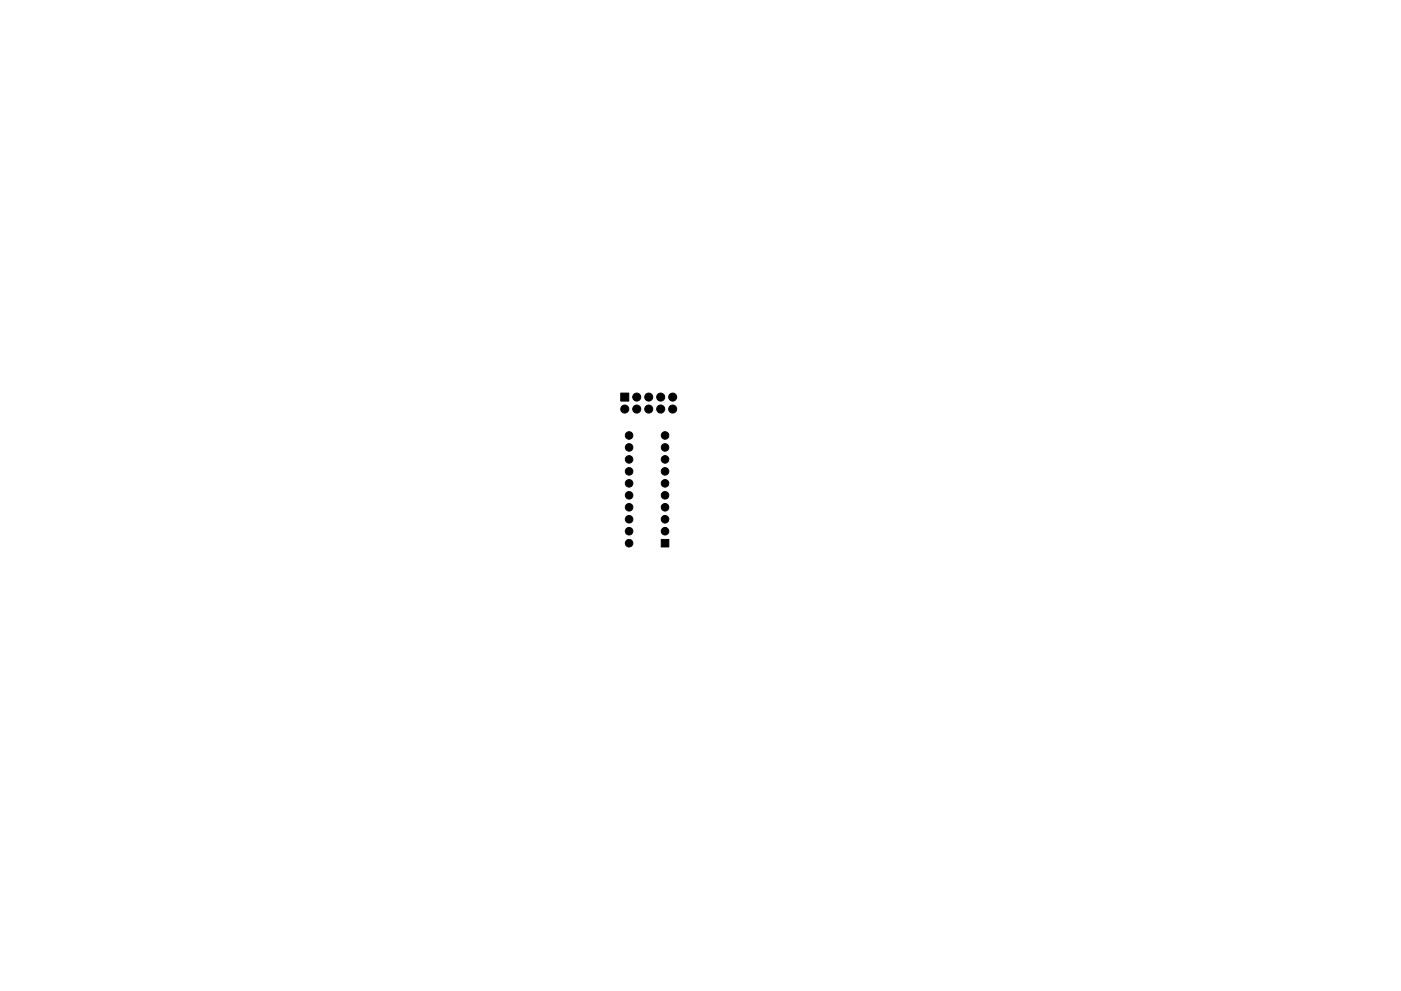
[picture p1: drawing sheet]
<svg xmlns="http://www.w3.org/2000/svg" width="297mm" height="210mm" viewBox="0 0 297 210" stroke-linecap="round" stroke-linejoin="round" font-family="sans-serif">
<g fill="#000" stroke="#000" stroke-width=".21">
<path d="M131.6 83.4h1.7v1.7h-1.7zM140.2 114.4h1.6v1.6h-1.6z"/>
<circle cx="132.5" cy="86.8" r=".85"/>
<circle cx="133.4" cy="92.4" r=".8"/>
<circle cx="133.4" cy="94.9" r=".8"/>
<circle cx="133.4" cy="97.5" r=".8"/>
<circle cx="135" cy="84.2" r=".85"/>
<circle cx="135" cy="86.8" r=".85"/>
<circle cx="137.5" cy="86.8" r=".85"/>
<circle cx="137.5" cy="84.2" r=".85"/>
<circle cx="140.1" cy="86.8" r=".85"/>
<circle cx="140.1" cy="84.2" r=".85"/>
<circle cx="141" cy="94.9" r=".8"/>
<circle cx="141" cy="92.4" r=".8"/>
<circle cx="141" cy="97.5" r=".8"/>
<circle cx="142.6" cy="86.8" r=".85"/>
<circle cx="142.6" cy="84.2" r=".85"/>
<circle cx="133.4" cy="107.6" r=".8"/>
<circle cx="133.4" cy="112.7" r=".8"/>
<circle cx="133.4" cy="110.2" r=".8"/>
<circle cx="133.4" cy="105.1" r=".8"/>
<circle cx="133.4" cy="102.5" r=".8"/>
<circle cx="133.4" cy="100" r=".8"/>
<circle cx="133.4" cy="115.2" r=".8"/>
<circle cx="141" cy="107.6" r=".8"/>
<circle cx="141" cy="105.1" r=".8"/>
<circle cx="141" cy="112.7" r=".8"/>
<circle cx="141" cy="102.5" r=".8"/>
<circle cx="141" cy="110.2" r=".8"/>
<circle cx="141" cy="100" r=".8"/>
</g>
</svg>
